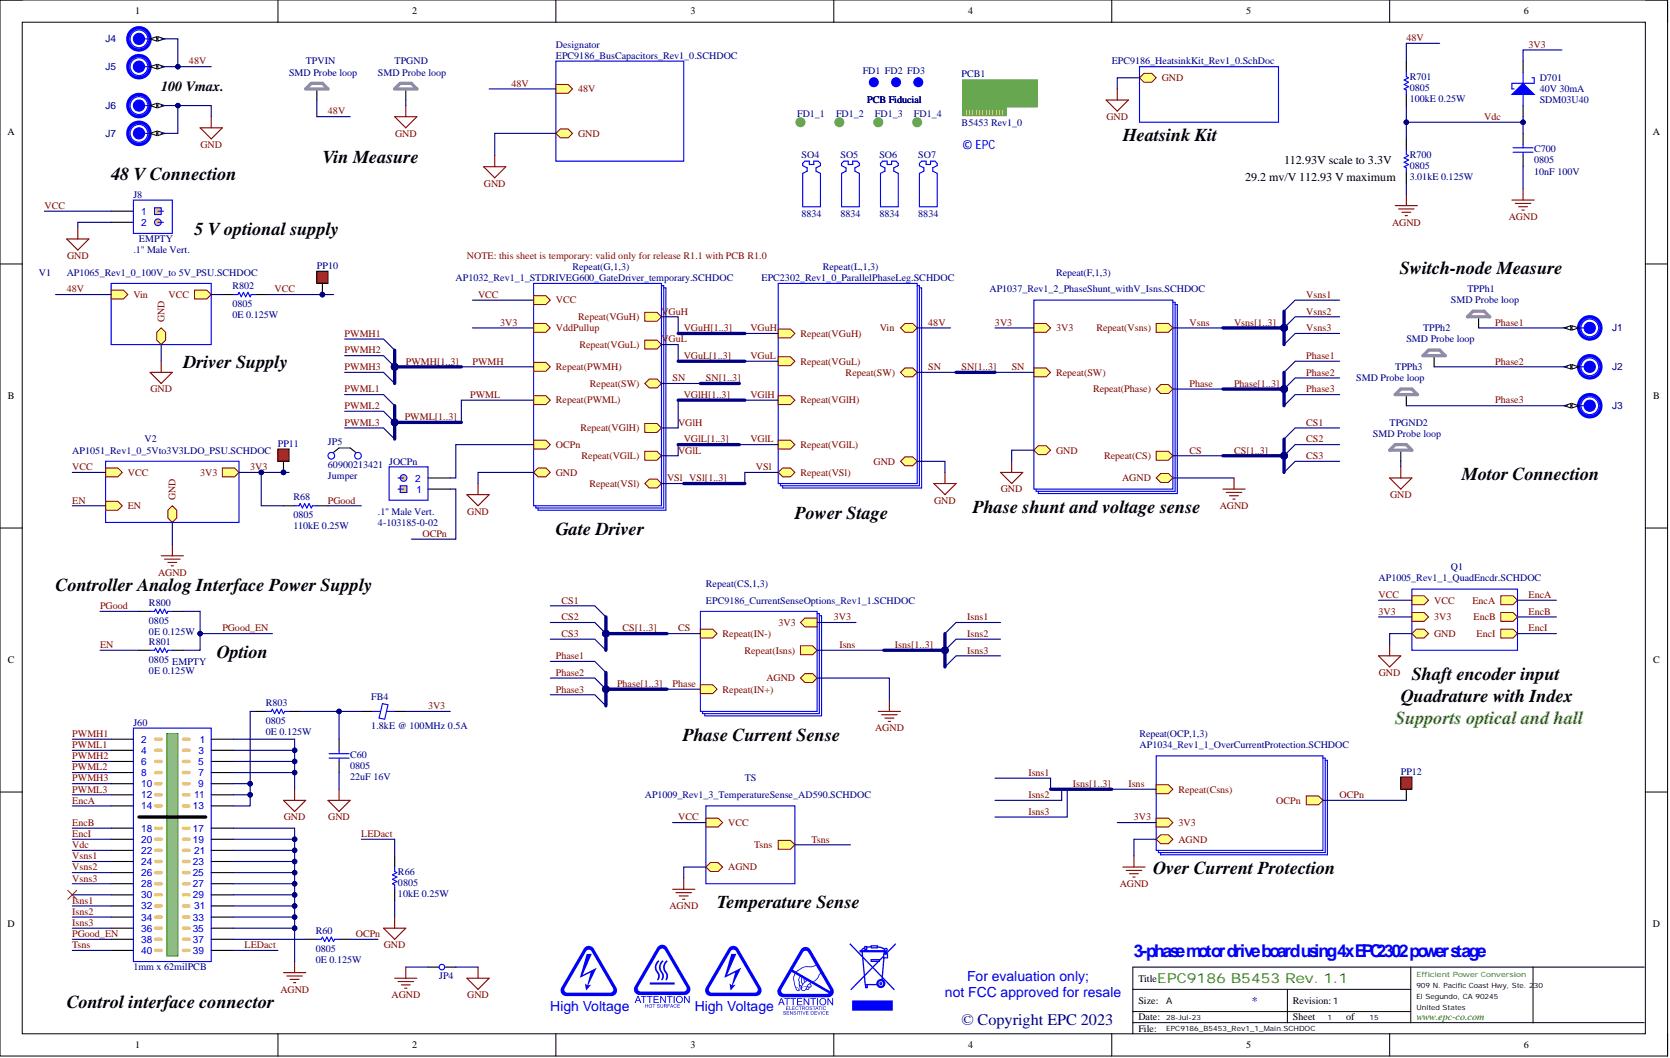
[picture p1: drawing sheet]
<svg xmlns="http://www.w3.org/2000/svg" width="381mm" height="241mm" viewBox="0 0 381 241" stroke-linecap="round" stroke-linejoin="round" font-family="sans-serif">
<defs><g id="words">
<text font-size="17" fill="#00f" x="125.8" y="230">HXHEW</text>
<g font-size="4.1">
<text x="256.2" y="32.1">Heatsink Kit</text>
<text x="25.4" y="40.9">48 V Connection</text>
<text x="73.6" y="37.1">Vin Measure</text>
<text x="44.4" y="53.6">5 V optional supply</text>
<text x="319.4" y="62.5">Switch-node Measure</text>
<text x="41.8" y="84">Driver Supply</text>
<text x="333.5" y="109.4">Motor Connection</text>
<text x="181.3" y="118.3">Power Stage</text>
<text x="221.9" y="117">Phase shunt and voltage sense</text>
<text x="126.8" y="122.1">Gate Driver</text>
<text x="12.7" y="134.7">Controller Analog Interface Power Supply</text>
<text x="49.5" y="150">Option</text>
<text x="322.1" y="155">Shaft encoder input</text>
<text x="319.6" y="160.1">Quadrature with Index</text>
<text x="155.8" y="169">Phase Current Sense</text>
<text x="263.1" y="199.4">Over Current Protection</text>
<text x="163.6" y="207">Temperature Sense</text>
<text x="15.2" y="229.8">Control interface connector</text>
</g>
<text font-size="4.1" fill="#38761d" x="318.3" y="165.2">Supports optical and hall</text>
<text font-size="4" fill="#00f" x="258.7" y="218.3">3-phasemotordriveboardusing4xEPC2302powerstage</text>
<text font-size="3.7" fill="#000080" x="219.4" y="233.7">© Copyright EPC 2023</text>
<text font-size="3.2" x="36.8" y="20.9">100 Vmax.</text>
<g font-size="3.2" fill="#00f">
<text x="215.6" y="227.5">not FCC approved for resale</text>
<text x="220.7" y="223.7">For evaluation only;</text>
<text x="125.5" y="230.5">High Voltage</text>
<text x="158.5" y="230.5">High Voltage</text>
</g>
<text font-size="3.1" fill="#008000" x="264" y="224.2">EPC9186 B5453 Rev. 1.1</text>
<text font-size="2.9" fill="#00f" x="219.5" y="34">© EPC</text>
<g font-size="2.7">
<text x="284.1" y="41.2">29.2 mv/V 112.93 V maximum</text>
<text x="292.9" y="37.4">112.93V scale to 3.3V</text>
</g>
<text font-size="2.7" fill="#000080" x="285.6" y="229.1">*</text>
<g font-size="2.3">
<text x="30.9" y="3.3">1</text>
<text x="94.1" y="3.3">2</text>
<text x="157.5" y="3.3">3</text>
<text x="220.9" y="3.3">4</text>
<text x="284.3" y="3.3">5</text>
<text x="347.7" y="3.3">6</text>
<text x="1.7" y="30.9">A</text>
<text x="377.1" y="30.9">A</text>
<text x="74.3" y="62.9" transform="rotate(-90 74.3 62.9)">1</text>
<text x="1.8" y="91.1">B</text>
<text x="377.2" y="91.1">B</text>
<text x="65.4" y="103.4" transform="rotate(-90 65.4 103.4)">1</text>
<text x="1.8" y="151.3">C</text>
<text x="377.2" y="151.3">C</text>
<text x="321.6" y="178.2" transform="rotate(-90 321.6 178.2)">1</text>
<text x="1.7" y="211.5">D</text>
<text x="377.1" y="211.5">D</text>
<text x="259.7" y="223.9">Title</text>
<text x="259.7" y="228.9">Size:</text>
<text x="259.7" y="232.7">Date:</text>
<text x="295" y="228.9">Revision:1</text>
<text x="295" y="232.7">Sheet</text>
<text x="307.2" y="232.7">of</text>
<text x="30.9" y="239.1">1</text>
<text x="94.1" y="239.1">2</text>
<text x="157.5" y="239.1">3</text>
<text x="220.9" y="239.1">4</text>
<text x="259.7" y="235.3">File:</text>
<text x="284.3" y="239.1">5</text>
<text x="347.7" y="239.1">6</text>
</g>
<g font-size="2.3" fill="#000080">
<text x="24.1" y="9.7">J4</text>
<text x="126.8" y="10.9">Designator</text>
<text x="24.1" y="16">J5</text>
<text x="65.9" y="17.2">SMD Probe loop</text>
<text x="69.7" y="14.7">TPVIN</text>
<text x="86.2" y="17.2">SMD Probe loop</text>
<text x="90" y="14.7">TPGND</text>
<text x="126.8" y="13.4">EPC9186_BusCapacitors_Rev1_0.SCHDOC</text>
<text x="196.8" y="17">FD1 FD2 FD3</text>
<text x="219.4" y="17.5">PCB1</text>
<text x="253.6" y="14.7">EPC9186_HeatsinkKit_Rev1_0.SchDoc</text>
<text x="197.8" y="23.6">PCB Fiducial</text>
<text x="321.6" y="20.8">0805</text>
<text x="321.6" y="23.3">100kE 0.25W</text>
<text x="321.6" y="18.2">R701</text>
<text x="351.3" y="21">40V 30mA</text>
<text x="351.3" y="18.5">D701</text>
<text x="351.3" y="23.6">SDM03U40</text>
<text x="24.1" y="24.9">J6</text>
<text x="181.9" y="26.6">FD1_1</text>
<text x="190.7" y="26.6">FD1_2</text>
<text x="199.6" y="26.6">FD1_3</text>
<text x="208.5" y="26.6">FD1_4</text>
<text x="219.4" y="28.6">B5453 Rev1_0</text>
<text x="24.1" y="31.2">J7</text>
<text x="182.9" y="36">SO4</text>
<text x="191.7" y="36">SO5</text>
<text x="200.6" y="36">SO6</text>
<text x="209.5" y="36">SO7</text>
<text x="321.6" y="36">R700</text>
<text x="350" y="34.7">C700</text>
<text x="321.6" y="38.5">0805</text>
<text x="321.6" y="41.1">3.01kE 0.125W</text>
<text x="350" y="37.3">0805</text>
<text x="350" y="39.8">10nF 100V</text>
<text x="30.4" y="45.1">J8</text>
<text x="182.9" y="49.4">8834</text>
<text x="191.7" y="49.4">8834</text>
<text x="200.6" y="49.4">8834</text>
<text x="209.5" y="49.4">8834</text>
<text x="30.4" y="57.8">.1&quot; Male Vert.</text>
<text x="31.7" y="55.3">EMPTY</text>
<text x="8.9" y="62.9">V1</text>
<text x="15.2" y="62.9">AP1065_Rev1_0_100V_to 5V_PSU.SCHDOC</text>
<text x="53" y="65.9">R802</text>
<text x="72.3" y="61.3">PP10</text>
<text x="103.9" y="64.1">AP1032_Rev1_1_STDRIVEG600_GateDriver_temporary.SCHDOC</text>
<text x="130.6" y="61.6">Repeat(G,1,3)</text>
<text x="173.7" y="64.1">EPC2302_Rev1_0_ParallelPhaseLeg.SCHDOC</text>
<text x="187.7" y="61.6">Repeat(L,1,3)</text>
<text x="241" y="62.9">Repeat(F,1,3)</text>
<text x="53" y="70">0805</text>
<text x="225.7" y="66.7">AP1037_Rev1_2_PhaseShunt_withV_Isns.SCHDOC</text>
<text x="331" y="69.2">SMD Probe loop</text>
<text x="334.8" y="66.7">TPPh1</text>
<text x="53" y="72.5">0E 0.125W</text>
<text x="324.7" y="75.5">TPPh2</text>
<text x="367.8" y="75.6">J1</text>
<text x="320.8" y="78.1">SMD Probe loop</text>
<text x="309.4" y="87">SMD Probe loop</text>
<text x="318.3" y="84.4">TPPh3</text>
<text x="367.8" y="84.5">J2</text>
<text x="367.8" y="93.3">J3</text>
<text x="33" y="100.9">V2</text>
<text x="63.4" y="101.9">PP11</text>
<text x="74.8" y="101.4">JP5</text>
<text x="313.2" y="99.6">SMD Probe loop</text>
<text x="317" y="97.1">TPGND2</text>
<text x="16.5" y="103.4">AP1051_Rev1_0_5Vto3V3LDO_PSU.SCHDOC</text>
<text x="74.8" y="106.7">60900213421</text>
<text x="88.8" y="106">JOCPn</text>
<text x="74.8" y="109.3">Jumper</text>
<text x="67" y="118.1">0805</text>
<text x="67" y="114.1">R68</text>
<text x="86.2" y="117.4">.1&quot; Male Vert.</text>
<text x="86.2" y="119.9">4-103185-0-02</text>
<text x="67" y="120.7">110kE 0.25W</text>
<text x="331" y="130.1">Q1</text>
<text x="161.1" y="133.9">Repeat(CS,1,3)</text>
<text x="161.1" y="137.7">EPC9186_CurrentSenseOptions_Rev1_1.SCHDOC</text>
<text x="314.5" y="132.6">AP1005_Rev1_1_QuadEncdr.SCHDOC</text>
<text x="34" y="142.2">0805</text>
<text x="34" y="138.2">R800</text>
<text x="34" y="144.8">0E 0.125W</text>
<text x="34" y="147">R801</text>
<text x="34" y="151.1">0805 EMPTY</text>
<text x="34" y="153.6">0E 0.125W</text>
<text x="60.6" y="161">R803</text>
<text x="84.7" y="159.7">FB4</text>
<text x="30.4" y="165.6">J60</text>
<text x="60.6" y="165">0805</text>
<text x="60.6" y="167.6">0E 0.125W</text>
<text x="84.7" y="166.3">1.8kE @ 100MHz 0.5A</text>
<text x="79.9" y="172.9">C60</text>
<text x="260" y="168.1">Repeat(OCP,1,3)</text>
<text x="260" y="170.6">AP1034_Rev1_1_OverCurrentProtection.SCHDOC</text>
<text x="79.9" y="175.4">0805</text>
<text x="79.9" y="178">22uF 16V</text>
<text x="169.9" y="178.2">TS</text>
<text x="319.6" y="176.7">PP12</text>
<text x="147.1" y="182">AP1009_Rev1_3_TemperatureSense_AD590.SCHDOC</text>
<text x="90.8" y="202.1">0805</text>
<text x="90.8" y="199.5">R66</text>
<text x="90.8" y="204.6">10kE 0.25W</text>
<text x="72" y="213">R60</text>
<text x="30.4" y="221.3">1mm x 62milPCB</text>
<text x="72" y="217">0805</text>
<text x="72" y="219.6">0E 0.125W</text>
<text x="100.2" y="223.4">JP4</text>
</g>
<g font-size="2.3" fill="#800000">
<text x="320.8" y="9.4">48V</text>
<text x="348.7" y="10.9">3V3</text>
<text x="43.1" y="14.7">48V</text>
<text x="116.7" y="19.8">48V</text>
<text x="131.9" y="21">48V</text>
<text x="265" y="18.5">GND</text>
<text x="74.8" y="26.1">48V</text>
<text x="252.4" y="27.4">GND</text>
<text x="338.6" y="27.4">Vdc</text>
<text x="45.7" y="33.7">GND</text>
<text x="90.1" y="31.2">GND</text>
<text x="131.9" y="31.2">GND</text>
<text x="10.1" y="47.7">VCC</text>
<text x="110.4" y="42.6">GND</text>
<text x="317.6" y="51.5">AGND</text>
<text x="344.2" y="50.2">AGND</text>
<text x="15.3" y="59.1">GND</text>
<text x="15.2" y="66.7">48V</text>
<text x="30.4" y="67.9">Vin</text>
<text x="38.5" y="67.9">VCC</text>
<text x="62.6" y="66.7">VCC</text>
<text x="109.1" y="67.9">VCC</text>
<text x="126.8" y="69.2">VCC</text>
<text x="150.9" y="71.7">VGuH</text>
<text x="298" y="67.9">Vsns1</text>
<text x="298" y="71.7">Vsns2</text>
<text x="37.5" y="73.5" transform="rotate(-90 37.5 73.5)">GND</text>
<text x="78.6" y="76.8">PWMH1</text>
<text x="114.1" y="74.3">3V3</text>
<text x="126.8" y="75.5">VddPullup</text>
<text x="131.9" y="73">Repeat(VGuH)</text>
<text x="156" y="75.5">VGuH[1..3]</text>
<text x="171.2" y="75.5">VGuH</text>
<text x="182.6" y="76.8">Repeat(VGuH)</text>
<text x="200.8" y="75.5">Vin</text>
<text x="211.8" y="74.3">48V</text>
<text x="227" y="74.3">3V3</text>
<text x="241" y="75.5">3V3</text>
<text x="250.1" y="75.5">Repeat(Vsns)</text>
<text x="271.4" y="74.3">Vsns</text>
<text x="281.5" y="74.3">Vsns[1..3]</text>
<text x="298" y="75.5">Vsns3</text>
<text x="341.1" y="74.3">Phase1</text>
<text x="78.6" y="80.6">PWMH2</text>
<text x="92.6" y="83.2">PWMH[1..3]</text>
<text x="107.8" y="83.2">PWMH</text>
<text x="132.2" y="79.4">Repeat(VGuL)</text>
<text x="150.9" y="78.1">VGuL</text>
<text x="156" y="81.9">VGuL[1..3]</text>
<text x="171.2" y="81.9">VGuL</text>
<text x="182.6" y="83.2">Repeat(VGuL)</text>
<text x="298" y="81.9">Phase1</text>
<text x="341.1" y="83.2">Phase2</text>
<text x="34.3" y="89.5">GND</text>
<text x="78.6" y="84.4">PWMH3</text>
<text x="78.6" y="89.5">PWML1</text>
<text x="126.8" y="84.4">Repeat(PWMH)</text>
<text x="134.6" y="88.2">Repeat(SW)</text>
<text x="153.4" y="87">SN</text>
<text x="161.1" y="87">SN[1..3]</text>
<text x="192.9" y="85.7">Repeat(SW)</text>
<text x="211.8" y="84.4">SN</text>
<text x="219.4" y="84.4">SN[1..3]</text>
<text x="230.8" y="84.4">SN</text>
<text x="241" y="85.7">Repeat(SW)</text>
<text x="249.4" y="89.5">Repeat(Phase)</text>
<text x="271.4" y="88.2">Phase</text>
<text x="281.5" y="88.2">Phase[1..3]</text>
<text x="298" y="85.7">Phase2</text>
<text x="298" y="89.5">Phase3</text>
<text x="78.6" y="93.3">PWML2</text>
<text x="92.3" y="95.8">PWML[1..3]</text>
<text x="107.3" y="90.8">PWML</text>
<text x="126.8" y="92">Repeat(PWML)</text>
<text x="156" y="90.8">VGlH[1..3]</text>
<text x="171.2" y="90.8">VGlH</text>
<text x="182.6" y="92">Repeat(VGlH)</text>
<text x="341.1" y="92">Phase3</text>
<text x="78.6" y="97.1">PWML3</text>
<text x="132.4" y="98.4">Repeat(VGlH)</text>
<text x="154.7" y="97.1">VGlH</text>
<text x="156" y="100.9">VGlL[1..3]</text>
<text x="171.2" y="100.9">VGlL</text>
<text x="298" y="97.1">CS1</text>
<text x="298" y="100.9">CS2</text>
<text x="16.5" y="107.2">VCC</text>
<text x="57.1" y="107.2">3V3</text>
<text x="126.8" y="102.2">OCPn</text>
<text x="132.7" y="104.7">Repeat(VGlL)</text>
<text x="154.7" y="103.4">VGlL</text>
<text x="172.5" y="107.2">VSl</text>
<text x="182.6" y="102.2">Repeat(VGlL)</text>
<text x="199.3" y="106">GND</text>
<text x="241" y="103.4">GND</text>
<text x="251.9" y="104.7">Repeat(CS)</text>
<text x="271.4" y="103.4">CS</text>
<text x="281.5" y="103.4">CS[1..3]</text>
<text x="298" y="104.7">CS3</text>
<text x="29.2" y="108.5">VCC</text>
<text x="45.7" y="108.5">3V3</text>
<text x="126.8" y="108.5">GND</text>
<text x="134.5" y="111">Repeat(VSl)</text>
<text x="152.2" y="109.8">VSl VSl[1..3]</text>
<text x="182.6" y="108.5">Repeat(VSl)</text>
<text x="228.4" y="112.3">GND</text>
<text x="256" y="109.8">AGND</text>
<text x="317.1" y="113.6">GND</text>
<text x="16.5" y="114.8">EN</text>
<text x="29.2" y="116.1">EN</text>
<text x="40.1" y="114.1" transform="rotate(-90 40.1 114.1)">GND</text>
<text x="74.8" y="114.8">PGood</text>
<text x="106.6" y="117.4">GND</text>
<text x="213.1" y="114.8">GND</text>
<text x="278.3" y="116.1">AGND</text>
<text x="96.4" y="122.5">OCPn</text>
<text x="36.1" y="131.3">AGND</text>
<text x="128.1" y="137.7">CS1</text>
<text x="314.5" y="136.4">VCC</text>
<text x="327.2" y="137.7">VCC</text>
<text x="335.9" y="137.7">EncA</text>
<text x="348.7" y="136.4">EncA</text>
<text x="22.8" y="138.9">PGood</text>
<text x="128.1" y="141.5">CS2</text>
<text x="177.6" y="142.7">3V3</text>
<text x="190.2" y="141.5">3V3</text>
<text x="220.7" y="141.5">Isns1</text>
<text x="314.5" y="140.2">3V3</text>
<text x="327.2" y="141.5">3V3</text>
<text x="336.2" y="141.5">EncB</text>
<text x="348.7" y="140.2">EncB</text>
<text x="22.8" y="147.8">EN</text>
<text x="50.7" y="144">PGood_EN</text>
<text x="128.1" y="145.3">CS3</text>
<text x="142" y="144">CS[1..3]</text>
<text x="154.7" y="144">CS</text>
<text x="164.9" y="145.3">Repeat(IN-)</text>
<text x="169.8" y="149.1">Repeat(Isns)</text>
<text x="191.5" y="147.8">Isns</text>
<text x="204.2" y="147.8">Isns[1..3]</text>
<text x="220.7" y="145.3">Isns2</text>
<text x="220.7" y="149.1">Isns3</text>
<text x="327.2" y="145.3">GND</text>
<text x="336.9" y="145.3">EncI</text>
<text x="348.7" y="144">EncI</text>
<text x="126.8" y="150.3">Phase1</text>
<text x="126.8" y="154.1">Phase2</text>
<text x="174.8" y="155.4">AGND</text>
<text x="314.6" y="154.1">GND</text>
<text x="97.6" y="161.7">3V3</text>
<text x="126.8" y="157.9">Phase3</text>
<text x="140.8" y="156.7">Phase[1..3]</text>
<text x="153.4" y="156.7">Phase</text>
<text x="164.9" y="157.9">Repeat(IN+)</text>
<text x="199.7" y="166.8">AGND</text>
<text x="16.5" y="168.1">PWMH1</text>
<text x="16.5" y="173.2">PWMH2</text>
<text x="16.5" y="170.6">PWML1</text>
<text x="16.5" y="178.2">PWMH3</text>
<text x="16.5" y="175.7">PWML2</text>
<text x="234.6" y="177">Isns1</text>
<text x="244.8" y="179.5">Isns[1..3]</text>
<text x="257.4" y="179.5">Isns</text>
<text x="16.5" y="183.3">EncA</text>
<text x="16.5" y="180.8">PWML3</text>
<text x="234.6" y="182">Isns2</text>
<text x="234.6" y="185.8">Isns3</text>
<text x="268.9" y="180.8">Repeat(Csns)</text>
<text x="291.2" y="183.3">OCPn</text>
<text x="305.6" y="182">OCPn</text>
<text x="16.5" y="188.4">EncB</text>
<text x="16.5" y="190.9">EncI</text>
<text x="64.8" y="187.1">GND</text>
<text x="74.9" y="187.1">GND</text>
<text x="82.4" y="190.9">LEDact</text>
<text x="154.7" y="187.1">VCC</text>
<text x="166.1" y="188.4">VCC</text>
<text x="258.7" y="187.1">3V3</text>
<text x="268.9" y="188.4">3V3</text>
<text x="16.5" y="196">Vsns1</text>
<text x="16.5" y="193.4">Vdc</text>
<text x="172" y="193.4">Tsns</text>
<text x="185.2" y="192.2">Tsns</text>
<text x="268.9" y="192.2">AGND</text>
<text x="16.5" y="198.5">Vsns2</text>
<text x="16.5" y="201">Vsns3</text>
<text x="166.1" y="198.5">AGND</text>
<text x="255.5" y="202.3">AGND</text>
<text x="16.5" y="206.1">Isns1</text>
<text x="16.5" y="208.7">Isns2</text>
<text x="152.7" y="207.4">AGND</text>
<text x="16.5" y="211.2">Isns3</text>
<text x="16.5" y="213.7">PGood_EN</text>
<text x="81.2" y="213.7">OCPn</text>
<text x="16.5" y="216.3">Tsns</text>
<text x="55.8" y="216.3">LEDact</text>
<text x="87.6" y="216.3">GND</text>
<text x="64" y="226.4">AGND</text>
<text x="89.3" y="227.7">AGND</text>
<text x="106.6" y="227.7">GND</text>
</g>
<g font-size="2.3" fill="#00f">
<text x="32.2" y="49">1</text>
<text x="32.2" y="51.5">2</text>
<text x="94.7" y="109.8">2</text>
<text x="95" y="112.4">1</text>
<text x="32.2" y="169.4">2</text>
<text x="32.2" y="171.9">4</text>
<text x="45.3" y="171.9">3</text>
<text x="45.6" y="169.4">1</text>
<text x="32.2" y="174.5">6</text>
<text x="32.2" y="177">8</text>
<text x="32.2" y="179.5">10</text>
<text x="45.2" y="174.5">5</text>
<text x="45.2" y="179.5">9</text>
<text x="45.3" y="177">7</text>
<text x="32.2" y="182.1">12</text>
<text x="32.2" y="184.6">14</text>
<text x="44" y="184.6">13</text>
<text x="44.3" y="182.1">11</text>
<text x="32.2" y="189.7">18</text>
<text x="44" y="189.7">17</text>
<text x="32.2" y="192.2">20</text>
<text x="32.2" y="194.8">22</text>
<text x="32.2" y="197.3">24</text>
<text x="44" y="192.2">19</text>
<text x="44" y="197.3">23</text>
<text x="44.3" y="194.8">21</text>
<text x="32.2" y="199.8">26</text>
<text x="32.2" y="202.4">28</text>
<text x="44" y="199.8">25</text>
<text x="44" y="202.4">27</text>
<text x="32.2" y="204.9">30</text>
<text x="32.2" y="207.4">32</text>
<text x="32.2" y="210">34</text>
<text x="44" y="204.9">29</text>
<text x="44" y="210">33</text>
<text x="44.3" y="207.4">31</text>
<text x="32.2" y="212.5">36</text>
<text x="32.2" y="215">38</text>
<text x="44" y="212.5">35</text>
<text x="44" y="215">37</text>
<text x="32.2" y="217.6">40</text>
<text x="44" y="217.6">39</text>
</g>
<text font-size="2.3" fill="#980000" x="106.5" y="59.1">NOTE: this sheet is temporary: valid only for release R1.1 with PCB R1.0</text>
<text font-size="2.3" fill="#008000" x="323.1" y="232.7">www.epc-co.com</text>
<text font-size="2.1" x="266.1" y="229">A</text>
<text font-size="1.6" fill="#008000" x="323.1" y="222.8">Efficient Power Conversion</text>
<g font-size="1.6">
<text x="323.1" y="225.3">909 N. Pacific Coast Hwy, Ste. 230</text>
<text x="323.1" y="227.8">El Segundo, CA 90245</text>
<text x="266.1" y="232.7">28-Jul-23</text>
<text x="302.8" y="232.7">1</text>
<text x="312.5" y="232.7">15</text>
<text x="323.1" y="230.4">United States</text>
<text x="266.1" y="235.2">EPC9186_B5453_Rev1_1_Main.SCHDOC</text>
</g>
</g></defs>
<g fill="none" stroke="#000" stroke-width=".23">
<path d="M0 0h380.5v240.9h-380.5zM0 0h5.1M63.4 0v5.1M126.8 0v5.1M190.2 0v5.1M253.6 0v5.1M317 0v5.1M375.4 0h5.1v5.1M5.1 5.1h370.3v230.7h-370.3zM0 60.2h5.1M375.4 60.2h5.1M0 120.4h5.1"/>
<path d="M375.4 120.4h5.1M0 180.6h5.1M375.4 180.6h5.1M63.4 235.8v5.1M126.8 235.8v5.1M190.2 235.8v5.1M253.6 235.8v5.1M258.5 225.6h63.4M258.5 233.2h116.6M258.5 230.7h63.4M293.7 225.6v7.6M317 235.8v5.1"/>
<path d="M321.9 220.6v12.6M349.8 220.6v12.6M375.1 220.6h-116.6v15.2M380.5 235.8v5.1"/>
</g>
<path d="M64.7 182.5h5l-2.5 2.6zM67.2 180v2.5M74.8 182.5h5.1l-2.5 2.6zM77.4 180v2.5" fill="none" stroke="#800000" stroke-width=".25"/>
<circle cx="199.4" cy="18.8" r=".76" fill="#0000bf"/>
<circle cx="199.4" cy="18.8" r=".76" fill="none" stroke="#00f" stroke-width=".76"/>
<circle cx="204.4" cy="18.8" r=".76" fill="#0000bf"/>
<circle cx="204.4" cy="18.8" r=".76" fill="none" stroke="#00f" stroke-width=".76"/>
<circle cx="209.5" cy="18.8" r=".76" fill="#0000bf"/>
<circle cx="209.5" cy="18.8" r=".76" fill="none" stroke="#00f" stroke-width=".76"/>
<path d="M25.4 64.6h22.8v14h-22.8z" fill="none" stroke="#00f" stroke-width=".25"/>
<path d="M44.4 66.2h2.8l1 1-1 1h-2.8z" fill-rule="evenodd" fill="#ffff80"/>
<path d="M44.4 66.2h2.8l1 1-1 1h-2.8z" fill="none" stroke="#800000" stroke-width=".23"/>
<path d="M25.4 66.2h2.8l1 1-1 1h-2.8z" fill-rule="evenodd" fill="#ffff80"/>
<path d="M25.4 66.2h2.8l1 1-1 1h-2.8z" fill="none" stroke="#800000" stroke-width=".23"/>
<path d="M35.8 75.8l1-1 1 1v1.8l-1 1-1-1z" fill-rule="evenodd" fill="#ffff80"/>
<path d="M35.8 75.8l1-1 1 1v1.8l-1 1-1-1z" fill="none" stroke="#800000" stroke-width=".23"/>
<path d="M24.1 105.2h30.4v14h-30.4z" fill="none" stroke="#00f" stroke-width=".25"/>
<path d="M50.7 106.7h2.8l1 1-1 1.1h-2.8z" fill-rule="evenodd" fill="#ffff80"/>
<path d="M50.7 106.7h2.8l1 1-1 1.1h-2.8z" fill="none" stroke="#800000" stroke-width=".23"/>
<path d="M24.1 106.7h2.8l1 1-1 1.1h-2.8z" fill-rule="evenodd" fill="#ffff80"/>
<path d="M24.1 106.7h2.8l1 1-1 1.1h-2.8z" fill="none" stroke="#800000" stroke-width=".23"/>
<path d="M24.1 114.3h2.8l1 1.1-1 1h-2.8z" fill-rule="evenodd" fill="#ffff80"/>
<path d="M24.1 114.3h2.8l1 1.1-1 1h-2.8z" fill="none" stroke="#800000" stroke-width=".23"/>
<path d="M38.3 116.4l1-1 1 1v1.7l-1 1.1-1-1.1z" fill-rule="evenodd" fill="#ffff80"/>
<path d="M38.3 116.4l1-1 1 1v1.7l-1 1.1-1-1.1z" fill="none" stroke="#800000" stroke-width=".23"/>
<path d="M34.2 84.9h5.1l-2.5 2.6zM36.8 82.4v2.5M213.1 110.3h5l-2.5 2.5zM215.6 107.7v2.6M87.5 211.7h5.1l-2.6 2.5zM90 209.2v2.5" fill="none" stroke="#800000" stroke-width=".25"/>
<path d="M219.6 23.8h9.9v2.6h-9.9z" fill-rule="evenodd" fill="#6aa84f"/>
<path d="M219.6 23.8h9.9v2.6h-9.9z" fill="none" stroke="#6aa84f" stroke-width=".23"/>
<path d="M219.6 18.2h17v6.1h-17z" fill-rule="evenodd" fill="#6aa84f"/>
<path d="M219.6 18.2h17v6.1h-17z" fill="none" stroke="#6aa84f" stroke-width=".23"/>
<path d="M220.4 25.1v1.3M221.2 25.1v1.3M221.9 25.1v1.3M222.7 25.1v1.3M223.5 25.1v1.3M224.2 25.1v1.3M225 25.1v1.3M225.7 25.1v1.3M226.5 25.1v1.3M227.3 25.1v1.3M228 25.1v1.3M228.8 25.1v1.3" fill="none" stroke="#f1c232" stroke-width=".25"/>
<path d="M219.6 18.2h17v6.1h-7.1v2.1h-9.9z" fill="none" stroke="#6aa84f" stroke-width=".25"/>
<path d="M314.5 149.6h5.1l-2.6 2.5zM317 147v2.6" fill="none" stroke="#800000" stroke-width=".25"/>
<path d="M322.1 134.4h24.1v13.9h-24.1z" fill="none" stroke="#00f" stroke-width=".25"/>
<path d="M342.4 135.9h2.8l1 1-1 1h-2.8z" fill-rule="evenodd" fill="#ffff80"/>
<path d="M342.4 135.9h2.8l1 1-1 1h-2.8z" fill="none" stroke="#800000" stroke-width=".23"/>
<path d="M322.1 144.5l1-1h1.8l1 1-1 1h-1.8z" fill-rule="evenodd" fill="#ffff80"/>
<path d="M322.1 144.5l1-1h1.8l1 1-1 1h-1.8z" fill="none" stroke="#800000" stroke-width=".23"/>
<path d="M322.1 135.9h2.8l1 1-1 1h-2.8z" fill-rule="evenodd" fill="#ffff80"/>
<path d="M322.1 135.9h2.8l1 1-1 1h-2.8z" fill="none" stroke="#800000" stroke-width=".23"/>
<path d="M342.4 139.7h2.8l1 1-1 1h-2.8z" fill-rule="evenodd" fill="#ffff80"/>
<path d="M342.4 139.7h2.8l1 1-1 1h-2.8z" fill="none" stroke="#800000" stroke-width=".23"/>
<path d="M342.4 143.5h2.8l1 1-1 1h-2.8z" fill-rule="evenodd" fill="#ffff80"/>
<path d="M342.4 143.5h2.8l1 1-1 1h-2.8z" fill="none" stroke="#800000" stroke-width=".23"/>
<path d="M322.1 139.7h2.8l1 1-1 1h-2.8z" fill-rule="evenodd" fill="#ffff80"/>
<path d="M322.1 139.7h2.8l1 1-1 1h-2.8z" fill="none" stroke="#800000" stroke-width=".23"/>
<path d="M235.9 68.4h31.7v43.1h-31.7zM267.6 69h.5v43.1h-31.7v-.6M268.1 69.5h.5v43.1h-31.7v-.5" fill="none" stroke="#00f" stroke-width=".25"/>
<path d="M235.9 102.7l1-1h1.8l1 1-1 1h-1.8z" fill-rule="evenodd" fill="#ffff80"/>
<path d="M235.9 102.7l1-1h1.8l1 1-1 1h-1.8z" fill="none" stroke="#800000" stroke-width=".23"/>
<path d="M235.9 83.9h2.8l1 1-1 1h-2.8z" fill-rule="evenodd" fill="#ffff80"/>
<path d="M235.9 83.9h2.8l1 1-1 1h-2.8z" fill="none" stroke="#800000" stroke-width=".23"/>
<path d="M263.8 73.8h2.8l1 1-1 1h-2.8z" fill-rule="evenodd" fill="#ffff80"/>
<path d="M263.8 73.8h2.8l1 1-1 1h-2.8z" fill="none" stroke="#800000" stroke-width=".23"/>
<path d="M263.8 88.7l1-1h1.8l1 1-1 1h-1.8z" fill-rule="evenodd" fill="#ffff80"/>
<path d="M263.8 88.7l1-1h1.8l1 1-1 1h-1.8z" fill="none" stroke="#800000" stroke-width=".23"/>
<path d="M263.8 102.9h2.8l1 1-1 1.1h-2.8z" fill-rule="evenodd" fill="#ffff80"/>
<path d="M263.8 102.9h2.8l1 1-1 1.1h-2.8z" fill="none" stroke="#800000" stroke-width=".23"/>
<path d="M235.9 73.8h2.8l1 1-1 1h-2.8z" fill-rule="evenodd" fill="#ffff80"/>
<path d="M235.9 73.8h2.8l1 1-1 1h-2.8z" fill="none" stroke="#800000" stroke-width=".23"/>
<path d="M263.8 109l1-1h1.8l1 1-1 1h-1.8z" fill-rule="evenodd" fill="#ffff80"/>
<path d="M263.8 109l1-1h1.8l1 1-1 1h-1.8z" fill="none" stroke="#800000" stroke-width=".23"/>
<path d="M228.3 107.7h5l-2.5 2.6zM230.8 105.2v2.5" fill="none" stroke="#800000" stroke-width=".25"/>
<path d="M161.1 183.8h20.2v17.8h-20.2z" fill="none" stroke="#00f" stroke-width=".25"/>
<path d="M161.1 186.6h2.7l1.1 1-1.1 1h-2.7z" fill-rule="evenodd" fill="#ffff80"/>
<path d="M161.1 186.6h2.7l1.1 1-1.1 1h-2.7z" fill="none" stroke="#800000" stroke-width=".23"/>
<path d="M177.5 191.7h2.8l1 1-1 1h-2.8z" fill-rule="evenodd" fill="#ffff80"/>
<path d="M177.5 191.7h2.8l1 1-1 1h-2.8z" fill="none" stroke="#800000" stroke-width=".23"/>
<path d="M161.1 197.8l1-1.1h1.7l1.1 1.1-1.1 1h-1.7z" fill-rule="evenodd" fill="#ffff80"/>
<path d="M161.1 197.8l1-1.1h1.7l1.1 1.1-1.1 1h-1.7z" fill="none" stroke="#800000" stroke-width=".23"/>
<path d="M30.4 166.1h17.8v53.2h-17.8z" fill="none" stroke="#00f" stroke-width=".25"/>
<g fill="none" stroke="#000" stroke-width=".25">
<path d="M25.4 168.6h5M25.4 171.1h5M25.4 173.7h5M25.4 176.2h5M25.4 178.7h5M48.2 168.6h5.1M48.2 171.1h5.1M48.2 173.7h5.1M48.2 176.2h5.1M48.2 178.7h5.1M25.4 181.3h5M25.4 183.8h5"/>
<path d="M25.4 188.9h5M25.4 191.4h5M25.4 193.9h5M25.4 196.5h5M25.4 199h5M48.2 181.3h5.1M48.2 183.8h5.1M48.2 188.9h5.1M48.2 191.4h5.1M48.2 193.9h5.1M48.2 196.5h5.1M48.2 199h5.1"/>
<path d="M25.4 201.6h5M48.2 201.6h5.1"/>
</g>
<path d="M38 167.3h2.6v50.7h-2.6z" fill-rule="evenodd" fill="#93c47d"/>
<path d="M38 167.3h2.6v50.7h-2.6z" fill="none" stroke="#38761d" stroke-width=".23"/>
<path d="M25.4 204.1h5M25.4 206.6h5M25.4 209.2h5M25.4 211.7h5M25.4 214.2h5M25.4 216.8h5M48.2 204.1h5.1M48.2 206.6h5.1M48.2 209.2h5.1M48.2 211.7h5.1M48.2 214.2h5.1M48.2 216.8h5.1" fill="none" stroke="#000" stroke-width=".25"/>
<g fill="none" stroke="#f1c232" stroke-width=".76">
<path d="M35.5 168.6h1.3M35.5 171.1h1.3M35.5 173.7h1.3M35.5 176.2h1.3M35.5 178.7h1.3M41.8 168.6h1.3M41.8 171.1h1.3M41.8 173.7h1.3M41.8 176.2h1.3M41.8 178.7h1.3M35.5 181.3h1.3M35.5 183.8h1.3"/>
<path d="M35.5 188.9h1.3M35.5 191.4h1.3M35.5 193.9h1.3M35.5 196.5h1.3M35.5 199h1.3M41.8 181.3h1.3M41.8 183.8h1.3M41.8 188.9h1.3M41.8 191.4h1.3M41.8 193.9h1.3M41.8 196.5h1.3M41.8 199h1.3"/>
<path d="M35.5 201.6h1.3M35.5 204.1h1.3M35.5 206.6h1.3M35.5 209.2h1.3M35.5 211.7h1.3M35.5 214.2h1.3M35.5 216.8h1.3M41.8 201.6h1.3M41.8 204.1h1.3M41.8 206.6h1.3M41.8 209.2h1.3M41.8 211.7h1.3"/>
<path d="M41.8 214.2h1.3M41.8 216.8h1.3"/>
</g>
<path d="M31.7 186.3h15.2" fill="none" stroke="#000" stroke-width=".76"/>
<path d="M344.9 21.5l2.6-2.5 2.5 2.5z" fill="#00f"/>
<path d="M347.5 16.5v2.5M349.5 17.7h.5v1.3h-5.1v1.3h.5M344.9 21.5l2.6-2.5 2.5 2.5zM347.5 21.5v2.6M177.5 64.6h31.7v45.7h-31.7zM209.2 65.2h.6v45.6h-31.7v-.5M209.8 65.7h.5v45.6h-31.7v-.5" fill="none" stroke="#00f" stroke-width=".25"/>
<path d="M347.5 13.9v2.6M347.5 24.1v2.5" fill="none" stroke="#000" stroke-width=".25"/>
<path d="M205.4 74.8l1.1-1h1.7l1 1-1 1h-1.7z" fill-rule="evenodd" fill="#ffff80"/>
<path d="M205.4 74.8l1.1-1h1.7l1 1-1 1h-1.7z" fill="none" stroke="#800000" stroke-width=".23"/>
<path d="M205.4 105.2l1.1-1h1.7l1 1-1 1h-1.7z" fill-rule="evenodd" fill="#ffff80"/>
<path d="M205.4 105.2l1.1-1h1.7l1 1-1 1h-1.7z" fill="none" stroke="#800000" stroke-width=".23"/>
<path d="M205.4 84.9l1.1-1h1.7l1 1-1 1h-1.7z" fill-rule="evenodd" fill="#ffff80"/>
<path d="M205.4 84.9l1.1-1h1.7l1 1-1 1h-1.7z" fill="none" stroke="#800000" stroke-width=".23"/>
<path d="M177.5 90.3h2.8l1 1-1 1h-2.8z" fill-rule="evenodd" fill="#ffff80"/>
<path d="M177.5 90.3h2.8l1 1-1 1h-2.8z" fill="none" stroke="#800000" stroke-width=".23"/>
<path d="M177.5 75h2.8l1 1.1-1 1h-2.8z" fill-rule="evenodd" fill="#ffff80"/>
<path d="M177.5 75h2.8l1 1.1-1 1h-2.8z" fill="none" stroke="#800000" stroke-width=".23"/>
<path d="M177.5 100.4h2.8l1 1-1 1h-2.8z" fill-rule="evenodd" fill="#ffff80"/>
<path d="M177.5 100.4h2.8l1 1-1 1h-2.8z" fill="none" stroke="#800000" stroke-width=".23"/>
<path d="M177.5 81.4h2.8l1 1-1 1h-2.8z" fill-rule="evenodd" fill="#ffff80"/>
<path d="M177.5 81.4h2.8l1 1-1 1h-2.8z" fill="none" stroke="#800000" stroke-width=".23"/>
<path d="M177.5 107.7l1.1-1h1.7l1 1-1 1.1h-1.7z" fill-rule="evenodd" fill="#ffff80"/>
<path d="M177.5 107.7l1.1-1h1.7l1 1-1 1.1h-1.7z" fill="none" stroke="#800000" stroke-width=".23"/>
<path d="M260 15.2h31.7v12.7h-31.7z" fill="none" stroke="#00f" stroke-width=".25"/>
<path d="M260 17.7l1-1h1.8l1 1-1 1.1h-1.8z" fill-rule="evenodd" fill="#ffff80"/>
<path d="M260 17.7l1-1h1.8l1 1-1 1.1h-1.8z" fill="none" stroke="#800000" stroke-width=".23"/>
<path d="M252.4 22.8h5l-2.5 2.5zM254.9 20.3v2.5" fill="none" stroke="#800000" stroke-width=".25"/>
<path d="M121.7 64.6h29.2v50.8h-29.2zM150.9 65.2h.5v50.7h-29.1v-.5M151.4 65.7h.5v50.7h-29.1v-.5" fill="none" stroke="#00f" stroke-width=".25"/>
<path d="M121.7 67.4h2.8l1 1-1 1.1h-2.8z" fill-rule="evenodd" fill="#ffff80"/>
<path d="M121.7 67.4h2.8l1 1-1 1.1h-2.8z" fill="none" stroke="#800000" stroke-width=".23"/>
<path d="M121.7 90.3h2.8l1 1-1 1h-2.8z" fill-rule="evenodd" fill="#ffff80"/>
<path d="M121.7 90.3h2.8l1 1-1 1h-2.8z" fill="none" stroke="#800000" stroke-width=".23"/>
<path d="M121.7 82.6h2.8l1 1.1-1 1h-2.8z" fill-rule="evenodd" fill="#ffff80"/>
<path d="M121.7 82.6h2.8l1 1.1-1 1h-2.8z" fill="none" stroke="#800000" stroke-width=".23"/>
<path d="M147.1 87.5l1-1.1h1.8l1 1.1-1 1h-1.8z" fill-rule="evenodd" fill="#ffff80"/>
<path d="M147.1 87.5l1-1.1h1.8l1 1.1-1 1h-1.8z" fill="none" stroke="#800000" stroke-width=".23"/>
<path d="M147.1 77.6h2.8l1 1-1 1h-2.8z" fill-rule="evenodd" fill="#ffff80"/>
<path d="M147.1 77.6h2.8l1 1-1 1h-2.8z" fill="none" stroke="#800000" stroke-width=".23"/>
<path d="M147.1 102.9h2.8l1 1-1 1.1h-2.8z" fill-rule="evenodd" fill="#ffff80"/>
<path d="M147.1 102.9h2.8l1 1-1 1.1h-2.8z" fill="none" stroke="#800000" stroke-width=".23"/>
<path d="M121.7 107.7l1.1-1h1.7l1 1-1 1.1h-1.7z" fill-rule="evenodd" fill="#ffff80"/>
<path d="M121.7 107.7l1.1-1h1.7l1 1-1 1.1h-1.7z" fill="none" stroke="#800000" stroke-width=".23"/>
<path d="M147.1 71.2h2.8l1 1.1-1 1h-2.8z" fill-rule="evenodd" fill="#ffff80"/>
<path d="M147.1 71.2h2.8l1 1.1-1 1h-2.8z" fill="none" stroke="#800000" stroke-width=".23"/>
<path d="M147.1 96.6h2.8l1 1-1 1h-2.8z" fill-rule="evenodd" fill="#ffff80"/>
<path d="M147.1 96.6h2.8l1 1-1 1h-2.8z" fill="none" stroke="#800000" stroke-width=".23"/>
<path d="M121.7 100.4h2.8l1 1-1 1h-2.8z" fill-rule="evenodd" fill="#ffff80"/>
<path d="M121.7 100.4h2.8l1 1-1 1h-2.8z" fill="none" stroke="#800000" stroke-width=".23"/>
<path d="M147.1 110.3l1-1h1.8l1 1-1 1h-1.8z" fill-rule="evenodd" fill="#ffff80"/>
<path d="M147.1 110.3l1-1h1.8l1 1-1 1h-1.8z" fill="none" stroke="#800000" stroke-width=".23"/>
<path d="M121.7 73.8h2.8l1 1-1 1h-2.8z" fill-rule="evenodd" fill="#ffff80"/>
<path d="M121.7 73.8h2.8l1 1-1 1h-2.8z" fill="none" stroke="#800000" stroke-width=".23"/>
<g fill="none" stroke="#800000" stroke-width=".25">
<path d="M45.7 29.2h5l-2.5 2.5zM48.2 26.6v2.6M90 26.6h5.1l-2.5 2.6zM92.6 24.1v2.5M318.3 46.9h5.1M319.1 47.7h3.5M319.8 48.4h2.1M320.6 49.2h.5M320.8 44.4v2.5M344.9 45.6h5.1M345.7 46.4h3.6M346.5 47.2h2"/>
<path d="M347.2 47.9h.5M347.5 43.1v2.5M106.5 112.8h5.1l-2.5 2.6zM109.1 110.3v2.5M279 111.5h5.1M279.8 112.3h3.5M280.5 113.1h2M281.3 113.8h.5M281.5 109v2.5M67.2 219.3v2.5M153.4 202.8h5.1M154.2 203.6h3.6"/>
<path d="M155 204.3h2M155.7 205.1h.5M156 200.3v2.5M64.7 221.8h5M65.4 222.6h3.6M66.2 223.4h2M67 224.1h.5M90 223.1h5.1M90.8 223.9h3.6M91.6 224.6h2M92.3 225.4h.5M92.6 220.6v2.5"/>
<path d="M106.5 223.1h5.1l-2.5 2.5zM109.1 220.6v2.5"/>
</g>
<path d="M72.3 20.3v2.5M92.6 20.3v2.5M97.6 111.5h5.1M97.6 109h5.1" fill="none" stroke="#000" stroke-width=".25"/>
<path d="M69.7 20.3l1.3-1.3h2.6l1.2 1.3zM90 20.3l1.3-1.3h2.5l1.3 1.3z" fill="none" stroke="#999" stroke-width=".76"/>
<path d="M91.3 110.8h1.5v1.5h-1.5z" fill-rule="evenodd" fill="#ffd966"/>
<path d="M88.8 106.5h8.8v7.6h-8.8zM90.8 111.5h1.3M91.3 110.8h1.5v1.5h-1.5z" fill="none" stroke="#00f" stroke-width=".25"/>
<circle cx="92.1" cy="109" r=".76" fill="#ffd966"/>
<g fill="none" stroke="#00f" stroke-width=".25">
<path d="M90.8 109h1.3M263.8 172.4h38v21.5h-38zM301.8 172.9h.5v21.6h-38v-.6M302.3 173.4h.5v21.6h-38v-.5"/>
<circle cx="92.1" cy="109" r=".76"/>
</g>
<path d="M263.8 186.6h2.8l1 1-1 1h-2.8z" fill-rule="evenodd" fill="#ffff80"/>
<path d="M263.8 186.6h2.8l1 1-1 1h-2.8z" fill="none" stroke="#800000" stroke-width=".23"/>
<path d="M263.8 191.4l1-1h1.8l1 1-1 1h-1.8z" fill-rule="evenodd" fill="#ffff80"/>
<path d="M263.8 191.4l1-1h1.8l1 1-1 1h-1.8z" fill="none" stroke="#800000" stroke-width=".23"/>
<path d="M263.8 179h2.8l1 1-1 1h-2.8z" fill-rule="evenodd" fill="#ffff80"/>
<path d="M263.8 179h2.8l1 1-1 1h-2.8z" fill="none" stroke="#800000" stroke-width=".23"/>
<path d="M298 181.5h2.8l1 1-1 1.1h-2.8z" fill-rule="evenodd" fill="#ffff80"/>
<path d="M298 181.5h2.8l1 1-1 1.1h-2.8z" fill="none" stroke="#800000" stroke-width=".23"/>
<path d="M317 109h5.1l-2.5 2.5zM319.6 106.5v2.5M256.2 197.8h5M256.9 198.5h3.6M257.7 199.3h2M258.7 195.2v2.6M258.5 200h.5" fill="none" stroke="#800000" stroke-width=".25"/>
<path d="M337.3 72.3v2.5M320.8 90v2.5M327.2 81.1v2.6M319.6 102.7v2.5M97.6 220.6h2.6M101.5 220.6h2.5" fill="none" stroke="#000" stroke-width=".25"/>
<circle cx="100.8" cy="220.6" r=".64" fill="none" stroke="#00f" stroke-width=".25"/>
<path d="M334.8 72.3l1.3-1.3h2.5l1.3 1.3zM318.3 90l1.3-1.3h2.5l1.3 1.3zM324.7 81.1l1.2-1.2h2.6l1.2 1.2zM317 102.7l1.3-1.3h2.5l1.3 1.3z" fill="none" stroke="#999" stroke-width=".76"/>
<path d="M15.5 203.1l2 2M17.5 203.1l-2 2" fill="none" stroke="#f00" stroke-width=".23"/>
<circle cx="64.7" cy="107.7" r=".51" fill="#000080"/>
<circle cx="64.7" cy="107.7" r=".51" fill="none" stroke="#000080" stroke-width=".23"/>
<path d="M64.7 105.2v2.5" fill="none" stroke="#000" stroke-width=".25"/>
<circle cx="64.7" cy="107.7" r=".51" fill="#000080"/>
<circle cx="64.7" cy="107.7" r=".51" fill="none" stroke="#000080" stroke-width=".23"/>
<path d="M63.4 102.4h2.5v2.8h-2.5z" fill-rule="evenodd" fill="#c00"/>
<path d="M63.4 102.4h2.5v2.8h-2.5z" fill="none" stroke="#000" stroke-width=".23"/>
<circle cx="73.6" cy="67.2" r=".51" fill="#000080"/>
<circle cx="73.6" cy="67.2" r=".51" fill="none" stroke="#000080" stroke-width=".23"/>
<path d="M73.6 64.6v2.6" fill="none" stroke="#000" stroke-width=".25"/>
<circle cx="73.6" cy="67.2" r=".51" fill="#000080"/>
<circle cx="73.6" cy="67.2" r=".51" fill="none" stroke="#000080" stroke-width=".23"/>
<path d="M72.3 61.9h2.5v2.7h-2.5z" fill-rule="evenodd" fill="#c00"/>
<path d="M72.3 61.9h2.5v2.7h-2.5z" fill="none" stroke="#000" stroke-width=".23"/>
<path d="M126.8 13.9h29.2v22.9h-29.2z" fill="none" stroke="#00f" stroke-width=".25"/>
<path d="M126.8 19.3h2.8l1 1-1 1h-2.8z" fill-rule="evenodd" fill="#ffff80"/>
<path d="M126.8 19.3h2.8l1 1-1 1h-2.8z" fill="none" stroke="#800000" stroke-width=".23"/>
<path d="M126.8 30.4l1-1h1.8l1 1-1 1h-1.8z" fill-rule="evenodd" fill="#ffff80"/>
<path d="M126.8 30.4l1-1h1.8l1 1-1 1h-1.8z" fill="none" stroke="#800000" stroke-width=".23"/>
<path d="M110.3 38h5.1l-2.5 2.6zM112.9 35.5v2.5" fill="none" stroke="#800000" stroke-width=".25"/>
<path d="M320.8 180v2.5" fill="none" stroke="#000" stroke-width=".25"/>
<path d="M319.6 177.2h2.5v2.8h-2.5z" fill-rule="evenodd" fill="#c00"/>
<path d="M319.6 177.2h2.5v2.8h-2.5z" fill="none" stroke="#000" stroke-width=".23"/>
<g fill="none" stroke="#000" stroke-width=".25">
<path d="M320.8 13.9v2.6M320.8 21.5v2.6M320.8 31.7v2.5M320.8 39.3v2.5M347.5 30.4v2.6M347.5 35.5v2.5M64.7 115.4h2.5M72.3 115.4h2.5M31.7 139.4h2.5M39.3 139.4h2.5M31.7 148.3h2.5M39.3 148.3h2.5"/>
<path d="M58.3 162.3h2.6M65.9 162.3h2.6M90 195.2v2.6M90 202.8v2.6"/>
</g>
<path d="M320.8 16.5v1l.6 .2-1.1 .5 1.1 .6-1.1 .5 1.1 .5-1.1 .5 .5 .2v1M320.8 34.2v1l.6 .3-1.1 .5 1.1 .5-1.1 .5 1.1 .5-1.1 .5 .5 .3v1M345.2 34.7h4.6M345.2 33.7h4.6M347.5 33v.7M347.5 34.7v.8M67.2 115.4h1l.3-.6 .5 1.1 .5-1.1 .5 1.1 .5-1.1 .5 1.1 .3-.5h1M34.2 139.4h1.1l.2-.5 .5 1 .5-1 .5 1 .5-1 .5 1 .3-.5h1M34.2 148.3h1.1l.2-.5 .5 1 .5-1 .5 1 .5-1 .5 1 .3-.5h1M60.9 162.3h1l.2-.6 .5 1.1 .6-1.1 .5 1.1 .5-1.1 .5 1.1 .2-.5h1M90 197.8v1l.5 .2-1 .5 1 .5-1 .5 1 .5-1 .6 .5 .2v1" fill="none" stroke="#00f" stroke-width=".25"/>
<circle cx="182.6" cy="27.9" r=".76" fill="#6aa84f"/>
<circle cx="182.6" cy="27.9" r=".76" fill="none" stroke="#6aa84f" stroke-width=".76"/>
<circle cx="191.5" cy="27.9" r=".76" fill="#6aa84f"/>
<circle cx="191.5" cy="27.9" r=".76" fill="none" stroke="#6aa84f" stroke-width=".76"/>
<circle cx="200.4" cy="27.9" r=".76" fill="#6aa84f"/>
<circle cx="200.4" cy="27.9" r=".76" fill="none" stroke="#6aa84f" stroke-width=".76"/>
<circle cx="209.2" cy="27.9" r=".76" fill="#6aa84f"/>
<circle cx="209.2" cy="27.9" r=".76" fill="none" stroke="#6aa84f" stroke-width=".76"/>
<path d="M36.8 126.8h5M37.5 127.5h3.6M38.3 128.3h2M39.1 129h.5M39.3 124.2v2.6M202.9 159.7v2.6M200.4 162.3h5M201.1 163h3.6M201.9 163.8h2M202.7 164.5h.5" fill="none" stroke="#800000" stroke-width=".25"/>
<path d="M50.7 67.2h2.6M58.3 67.2h2.6M77.4 102.2l-1.3 1M79.9 102.2l1.3 1M77.4 168.6v2.5M77.4 173.7v2.5M82.4 162.3h2.6M90 162.3h2.6M69.7 214.2h2.6M77.4 214.2h2.5" fill="none" stroke="#000" stroke-width=".25"/>
<g fill="none" stroke="#00f" stroke-width=".25">
<path d="M32.2 8.9h2M183.1 37.3l.5-.5h1v.7h1.1v-.7h1l.5 .5v.5l-1 .5v.7l1 .5v7.7h-4.1v-7.7l1-.5v-.7l-1-.5zM192 37.3l.5-.5h1v.7h1v-.7h1.1l.5 .5v.5l-1.1 .5v.7l1.1 .5v7.7h-4.1v-7.7l1-.5v-.7l-1-.5zM200.9 37.3l.5-.5h1v.7h1v-.7h1l.5 .5v.5l-1 .5v.7l1 .5v7.7h-4v-7.7l1-.5v-.7l-1-.5zM209.8 37.3l.5-.5h1v.7h1v-.7h1l.5 .5v.5l-1 .5v.7l1 .5v7.7h-4v-7.7l1-.5v-.7l-1-.5zM53.3 67.2h1l.2-.5 .5 1 .5-1 .6 1 .5-1 .5 1 .2-.5h1M75.1 172.9h4.5M75.1 171.9h4.5M77.4 171.1v.8M77.4 172.9v.8M85 162.3h1.7M87.2 160.5l1.3 .2-.7 3.3-1.3-.2z"/>
<path d="M88.3 162.3h1.7M72.3 214.2h1l.3-.5 .5 1 .5-1 .5 1 .5-1 .5 1 .2-.5h1.1"/>
<circle cx="31.7" cy="8.9" r="2.03"/>
<circle cx="75.6" cy="103.9" r=".76"/>
<circle cx="81.7" cy="103.9" r=".76"/>
</g>
<path d="M77.4 102.2h2.5" fill="none" stroke="#434343" stroke-width=".25"/>
<circle cx="31.7" cy="8.9" r="1.27" fill="#00f"/>
<circle cx="31.7" cy="8.9" r="1.27" fill="none" stroke="#00f" stroke-width=".25"/>
<circle cx="31.7" cy="8.9" r="2.54" fill="none" stroke="#00f" stroke-width=".76"/>
<path d="M34.2 8.9h2.6" fill="none" stroke="#000" stroke-width=".25"/>
<path d="M34.2 8.9l1.6-.5v1z" fill="#f8fcff"/>
<path d="M34.2 8.9l1.6-.5v1z" fill="none" stroke="#000" stroke-width=".23"/>
<path d="M36 8.4l1.5 .5-1.5 .5z" fill="#f8fcff"/>
<path d="M36 8.4l1.5 .5-1.5 .5z" fill="none" stroke="#000" stroke-width=".23"/>
<path d="M15.2 54.5h5.1l-2.5 2.5zM17.8 52v2.5" fill="none" stroke="#800000" stroke-width=".25"/>
<path d="M159.8 139.4h26.6v22.9h-26.6zM186.4 139.9h.5v22.9h-26.6v-.5M186.9 140.5h.5v22.8h-26.6v-.5" fill="none" stroke="#00f" stroke-width=".25"/>
<path d="M182.6 142l1-1h2.8v2h-2.8z" fill-rule="evenodd" fill="#ffff80"/>
<path d="M182.6 142l1-1h2.8v2h-2.8z" fill="none" stroke="#800000" stroke-width=".23"/>
<path d="M159.8 143.5h2.8l1 1-1 1h-2.8z" fill-rule="evenodd" fill="#ffff80"/>
<path d="M159.8 143.5h2.8l1 1-1 1h-2.8z" fill="none" stroke="#800000" stroke-width=".23"/>
<path d="M159.8 156.2h2.8l1 1-1 1h-2.8z" fill-rule="evenodd" fill="#ffff80"/>
<path d="M159.8 156.2h2.8l1 1-1 1h-2.8z" fill="none" stroke="#800000" stroke-width=".23"/>
<path d="M182.6 147.3h2.8l1 1-1 1h-2.8z" fill-rule="evenodd" fill="#ffff80"/>
<path d="M182.6 147.3h2.8l1 1-1 1h-2.8z" fill="none" stroke="#800000" stroke-width=".23"/>
<path d="M182.6 154.7l1-1.1h1.8l1 1.1-1 1h-1.8z" fill-rule="evenodd" fill="#ffff80"/>
<path d="M182.6 154.7l1-1.1h1.8l1 1.1-1 1h-1.8z" fill="none" stroke="#800000" stroke-width=".23"/>
<path d="M25.4 48.2h5M25.4 50.7h5" fill="none" stroke="#000" stroke-width=".25"/>
<path d="M35.3 47.4h1.5v1.5h-1.5z" fill-rule="evenodd" fill="#ffd966"/>
<path d="M30.4 45.6h8.9v7.6h-8.9zM35.3 47.4h1.5v1.5h-1.5zM36 48.2h1.3" fill="none" stroke="#00f" stroke-width=".25"/>
<circle cx="36" cy="50.7" r=".76" fill="#ffd966"/>
<g fill="none" stroke="#00f" stroke-width=".25">
<path d="M32.2 15.2h2M36 50.7h1.3"/>
<circle cx="31.7" cy="15.2" r="2.03"/>
<circle cx="36" cy="50.7" r=".76"/>
</g>
<circle cx="31.7" cy="15.2" r="1.27" fill="#00f"/>
<circle cx="31.7" cy="15.2" r="1.27" fill="none" stroke="#00f" stroke-width=".25"/>
<circle cx="31.7" cy="15.2" r="2.54" fill="none" stroke="#00f" stroke-width=".76"/>
<path d="M34.2 15.2h2.6" fill="none" stroke="#000" stroke-width=".25"/>
<path d="M34.2 15.2l1.6-.5v1z" fill="#f8fcff"/>
<path d="M34.2 15.2l1.6-.5v1z" fill="none" stroke="#000" stroke-width=".23"/>
<path d="M36 14.7l1.5 .5-1.5 .5z" fill="#f8fcff"/>
<path d="M36 14.7l1.5 .5-1.5 .5z" fill="none" stroke="#000" stroke-width=".23"/>
<g fill="none" stroke="#00f" stroke-width=".25">
<path d="M32.2 24.1h2"/>
<circle cx="31.7" cy="24.1" r="2.03"/>
</g>
<circle cx="31.7" cy="24.1" r="1.27" fill="#00f"/>
<circle cx="31.7" cy="24.1" r="1.27" fill="none" stroke="#00f" stroke-width=".25"/>
<circle cx="31.7" cy="24.1" r="2.54" fill="none" stroke="#00f" stroke-width=".76"/>
<path d="M34.2 24.1h2.6" fill="none" stroke="#000" stroke-width=".25"/>
<path d="M34.2 24.1l1.6-.5v1z" fill="#f8fcff"/>
<path d="M34.2 24.1l1.6-.5v1z" fill="none" stroke="#000" stroke-width=".23"/>
<path d="M36 23.6l1.5 .5-1.5 .5z" fill="#f8fcff"/>
<path d="M36 23.6l1.5 .5-1.5 .5z" fill="none" stroke="#000" stroke-width=".23"/>
<g fill="none" stroke="#00f" stroke-width=".25">
<path d="M32.2 30.4h2"/>
<circle cx="31.7" cy="30.4" r="2.03"/>
</g>
<circle cx="31.7" cy="30.4" r="1.27" fill="#00f"/>
<circle cx="31.7" cy="30.4" r="1.27" fill="none" stroke="#00f" stroke-width=".25"/>
<circle cx="31.7" cy="30.4" r="2.54" fill="none" stroke="#00f" stroke-width=".76"/>
<path d="M34.2 30.4h2.6" fill="none" stroke="#000" stroke-width=".25"/>
<path d="M34.2 30.4l1.6-.5v1z" fill="#f8fcff"/>
<path d="M34.2 30.4l1.6-.5v1z" fill="none" stroke="#000" stroke-width=".23"/>
<path d="M36 29.9l1.5 .5-1.5 .5z" fill="#f8fcff"/>
<path d="M36 29.9l1.5 .5-1.5 .5z" fill="none" stroke="#000" stroke-width=".23"/>
<g fill="none" stroke="#00f" stroke-width=".25">
<path d="M360.2 74.8h2"/>
<circle cx="362.7" cy="74.8" r="2.03"/>
</g>
<circle cx="362.7" cy="74.8" r="1.27" fill="#00f"/>
<circle cx="362.7" cy="74.8" r="1.27" fill="none" stroke="#00f" stroke-width=".25"/>
<circle cx="362.7" cy="74.8" r="2.54" fill="none" stroke="#00f" stroke-width=".76"/>
<path d="M357.6 74.8h2.6" fill="none" stroke="#000" stroke-width=".25"/>
<path d="M358.6 74.3l1.6 .5-1.6 .5z" fill="#f8fcff"/>
<path d="M358.6 74.3l1.6 .5-1.6 .5z" fill="none" stroke="#000" stroke-width=".23"/>
<path d="M356.9 74.8l1.5-.5v1z" fill="#f8fcff"/>
<path d="M356.9 74.8l1.5-.5v1z" fill="none" stroke="#000" stroke-width=".23"/>
<g fill="none" stroke="#00f" stroke-width=".25">
<path d="M360.2 83.7h2"/>
<circle cx="362.7" cy="83.7" r="2.03"/>
</g>
<circle cx="362.7" cy="83.7" r="1.27" fill="#00f"/>
<circle cx="362.7" cy="83.7" r="1.27" fill="none" stroke="#00f" stroke-width=".25"/>
<circle cx="362.7" cy="83.7" r="2.54" fill="none" stroke="#00f" stroke-width=".76"/>
<path d="M357.6 83.7h2.6" fill="none" stroke="#000" stroke-width=".25"/>
<path d="M358.6 83.2l1.6 .5-1.6 .5z" fill="#f8fcff"/>
<path d="M358.6 83.2l1.6 .5-1.6 .5z" fill="none" stroke="#000" stroke-width=".23"/>
<path d="M356.9 83.7l1.5-.5v1z" fill="#f8fcff"/>
<path d="M356.9 83.7l1.5-.5v1z" fill="none" stroke="#000" stroke-width=".23"/>
<g fill="none" stroke="#00f" stroke-width=".25">
<path d="M360.2 92.5h2"/>
<circle cx="362.7" cy="92.5" r="2.03"/>
</g>
<circle cx="362.7" cy="92.5" r="1.27" fill="#00f"/>
<circle cx="362.7" cy="92.5" r="1.27" fill="none" stroke="#00f" stroke-width=".25"/>
<circle cx="362.7" cy="92.5" r="2.54" fill="none" stroke="#00f" stroke-width=".76"/>
<path d="M357.6 92.5h2.6" fill="none" stroke="#000" stroke-width=".25"/>
<path d="M358.6 92l1.6 .5-1.6 .5z" fill="#f8fcff"/>
<path d="M358.6 92l1.6 .5-1.6 .5z" fill="none" stroke="#000" stroke-width=".23"/>
<path d="M356.9 92.5l1.5-.5v1z" fill="#f8fcff"/>
<path d="M356.9 92.5l1.5-.5v1z" fill="none" stroke="#000" stroke-width=".23"/>
<path d="M347.5 26.6v1.3" fill="none" stroke="#000080" stroke-width=".25"/>
<circle cx="347.5" cy="27.9" r=".51" fill="#000080"/>
<circle cx="347.5" cy="27.9" r=".51" fill="none" stroke="#000080" stroke-width=".23"/>
<path d="M68.5 162.3h8.9v6.3" fill="none" stroke="#000080" stroke-width=".25"/>
<circle cx="77.4" cy="162.3" r=".51" fill="#000080"/>
<circle cx="77.4" cy="162.3" r=".51" fill="none" stroke="#000080" stroke-width=".23"/>
<path d="M36.8 24.1h11.4v2.5M12.7 67.2h12.7M16.5 115.4h7.6M16.5 107.7h7.6" fill="none" stroke="#000080" stroke-width=".25"/>
<circle cx="40.6" cy="24.1" r=".51" fill="#000080"/>
<circle cx="40.6" cy="24.1" r=".51" fill="none" stroke="#000080" stroke-width=".23"/>
<g fill="none" stroke="#000080" stroke-width=".25">
<path d="M22.8 139.4h8.9M22.8 148.3h8.9M45.7 144.5h16.4M16.5 178.7h8.9M16.5 176.2h8.9M16.5 173.7h8.9M16.5 171.1h8.9M16.5 168.6h8.9M16.5 199h8.9M16.5 196.5h8.9M16.5 193.9h8.9M16.5 191.4h8.9"/>
<path d="M16.5 188.9h8.9M16.5 183.8h8.9M16.5 181.3h8.9M16.5 216.8h8.9M16.5 214.2h8.9M16.5 211.7h8.9M16.5 209.2h8.9M16.5 206.6h8.9M16.5 204.1h8.9M16.5 201.6h8.9"/>
</g>
<circle cx="45.7" cy="144.5" r=".51" fill="#000080"/>
<circle cx="45.7" cy="144.5" r=".51" fill="none" stroke="#000080" stroke-width=".23"/>
<path d="M54.5 107.7h11.4" fill="none" stroke="#000080" stroke-width=".25"/>
<circle cx="59.6" cy="107.7" r=".51" fill="#000080"/>
<circle cx="59.6" cy="107.7" r=".51" fill="none" stroke="#000080" stroke-width=".23"/>
<circle cx="64.7" cy="107.7" r=".51" fill="#000080"/>
<circle cx="64.7" cy="107.7" r=".51" fill="none" stroke="#000080" stroke-width=".23"/>
<path d="M53.3 216.8h10.1M53.3 211.7h13.9" fill="none" stroke="#000080" stroke-width=".25"/>
<circle cx="67.2" cy="211.7" r=".51" fill="#000080"/>
<circle cx="67.2" cy="211.7" r=".51" fill="none" stroke="#000080" stroke-width=".23"/>
<path d="M53.3 209.2h13.9" fill="none" stroke="#000080" stroke-width=".25"/>
<circle cx="67.2" cy="209.2" r=".51" fill="#000080"/>
<circle cx="67.2" cy="209.2" r=".51" fill="none" stroke="#000080" stroke-width=".23"/>
<path d="M53.3 206.6h13.9" fill="none" stroke="#000080" stroke-width=".25"/>
<circle cx="67.2" cy="206.6" r=".51" fill="#000080"/>
<circle cx="67.2" cy="206.6" r=".51" fill="none" stroke="#000080" stroke-width=".23"/>
<path d="M53.3 204.1h13.9" fill="none" stroke="#000080" stroke-width=".25"/>
<circle cx="67.2" cy="204.1" r=".51" fill="#000080"/>
<circle cx="67.2" cy="204.1" r=".51" fill="none" stroke="#000080" stroke-width=".23"/>
<path d="M53.3 201.6h13.9" fill="none" stroke="#000080" stroke-width=".25"/>
<circle cx="67.2" cy="201.6" r=".51" fill="#000080"/>
<circle cx="67.2" cy="201.6" r=".51" fill="none" stroke="#000080" stroke-width=".23"/>
<path d="M53.3 199h13.9" fill="none" stroke="#000080" stroke-width=".25"/>
<circle cx="67.2" cy="199" r=".51" fill="#000080"/>
<circle cx="67.2" cy="199" r=".51" fill="none" stroke="#000080" stroke-width=".23"/>
<path d="M53.3 196.5h13.9" fill="none" stroke="#000080" stroke-width=".25"/>
<circle cx="67.2" cy="196.5" r=".51" fill="#000080"/>
<circle cx="67.2" cy="196.5" r=".51" fill="none" stroke="#000080" stroke-width=".23"/>
<path d="M53.3 193.9h13.9" fill="none" stroke="#000080" stroke-width=".25"/>
<circle cx="67.2" cy="193.9" r=".51" fill="#000080"/>
<circle cx="67.2" cy="193.9" r=".51" fill="none" stroke="#000080" stroke-width=".23"/>
<path d="M53.3 191.4h13.9" fill="none" stroke="#000080" stroke-width=".25"/>
<circle cx="67.2" cy="191.4" r=".51" fill="#000080"/>
<circle cx="67.2" cy="191.4" r=".51" fill="none" stroke="#000080" stroke-width=".23"/>
<path d="M53.3 181.3h3.8" fill="none" stroke="#000080" stroke-width=".25"/>
<circle cx="57.1" cy="181.3" r=".51" fill="#000080"/>
<circle cx="57.1" cy="181.3" r=".51" fill="none" stroke="#000080" stroke-width=".23"/>
<path d="M53.3 178.7h3.8" fill="none" stroke="#000080" stroke-width=".25"/>
<circle cx="57.1" cy="178.7" r=".51" fill="#000080"/>
<circle cx="57.1" cy="178.7" r=".51" fill="none" stroke="#000080" stroke-width=".23"/>
<path d="M53.3 176.2h13.9v3.8" fill="none" stroke="#000080" stroke-width=".25"/>
<circle cx="67.2" cy="176.2" r=".51" fill="#000080"/>
<circle cx="67.2" cy="176.2" r=".51" fill="none" stroke="#000080" stroke-width=".23"/>
<path d="M53.3 173.7h13.9v2.5" fill="none" stroke="#000080" stroke-width=".25"/>
<circle cx="67.2" cy="173.7" r=".51" fill="#000080"/>
<circle cx="67.2" cy="173.7" r=".51" fill="none" stroke="#000080" stroke-width=".23"/>
<circle cx="67.2" cy="176.2" r=".51" fill="#000080"/>
<circle cx="67.2" cy="176.2" r=".51" fill="none" stroke="#000080" stroke-width=".23"/>
<path d="M53.3 171.1h13.9v2.6" fill="none" stroke="#000080" stroke-width=".25"/>
<circle cx="67.2" cy="171.1" r=".51" fill="#000080"/>
<circle cx="67.2" cy="171.1" r=".51" fill="none" stroke="#000080" stroke-width=".23"/>
<circle cx="67.2" cy="173.7" r=".51" fill="#000080"/>
<circle cx="67.2" cy="173.7" r=".51" fill="none" stroke="#000080" stroke-width=".23"/>
<path d="M53.3 168.6h13.9v2.5" fill="none" stroke="#000080" stroke-width=".25"/>
<circle cx="67.2" cy="171.1" r=".51" fill="#000080"/>
<circle cx="67.2" cy="171.1" r=".51" fill="none" stroke="#000080" stroke-width=".23"/>
<path d="M78.6 97.6h8.9l2.5 2.5M78.6 93.8h8.9l2.5 2.5M74.8 115.4h7.6" fill="none" stroke="#000080" stroke-width=".25"/>
<circle cx="90" cy="96.3" r=".76" fill="#000080"/>
<circle cx="90" cy="96.3" r=".76" fill="none" stroke="#000080" stroke-width=".23"/>
<path d="M78.6 90h8.9l2.5 2.5M78.6 84.9h8.9l2.5 2.6M78.6 81.1h8.9l2.5 2.6" fill="none" stroke="#000080" stroke-width=".25"/>
<circle cx="90" cy="83.7" r=".76" fill="#000080"/>
<circle cx="90" cy="83.7" r=".76" fill="none" stroke="#000080" stroke-width=".23"/>
<g fill="none" stroke="#000080" stroke-width=".25">
<path d="M72.3 22.8v3.8h7.6M111.6 20.3h15.2M126.8 30.4h-13.9v5.1M78.6 77.3h8.9l2.5 2.6M107.8 74.8h13.9M107.8 68.4h13.9M150.9 78.6h3.8v3.8M150.9 72.3h3.8v3.8M169.9 76.1h7.6M209.2 74.8h7.7M227 74.8h8.9M267.6 74.8h11.4"/>
<path d="M105.3 83.7h16.4M121.7 91.3h-16.4v5M150.9 87.5h8.9M154.7 91.3v6.3h-3.8M169.9 91.3h7.6M169.9 82.4h7.6M209.2 84.9h8.9M227 84.9h8.9M267.6 88.7h11.4M102.7 111.5h1.3v11.5h-10.2M121.7 101.4h-17.7v7.6h-1.3M121.7 107.7h-12.6v2.6"/>
<path d="M150.9 110.3h5.1M154.7 101.4v2.5h-3.8M168.7 101.4h8.8M177.5 107.7h-7.6v2.6M209.2 105.2h6.4v2.5M235.9 102.7h-5.1v2.5M267.6 109h13.9M267.6 103.9h11.4M305.6 105.2h-10.1l-2.6 2.5M305.6 101.4h-10.1l-2.6 2.5M82.4 191.4h7.6v3.8M153.4 187.6h7.7"/>
<path d="M161.1 197.8h-5.1v2.5M181.3 192.7h12.7M253.6 180h10.2M254.9 187.6h8.9M263.8 191.4h-5.1v3.8M301.8 182.5h19M92.6 220.6h5M104 220.6h5.1"/>
</g>
<circle cx="292.9" cy="103.9" r=".76" fill="#000080"/>
<circle cx="292.9" cy="103.9" r=".76" fill="none" stroke="#000080" stroke-width=".23"/>
<path d="M305.6 97.6h-10.1l-2.6 2.5M305.6 90h-10.1l-2.6 2.5M305.6 86.2h-10.1l-2.6 2.5" fill="none" stroke="#000080" stroke-width=".25"/>
<circle cx="292.9" cy="88.7" r=".76" fill="#000080"/>
<circle cx="292.9" cy="88.7" r=".76" fill="none" stroke="#000080" stroke-width=".23"/>
<path d="M305.6 76.1h-10.1l-2.6 2.5M305.6 72.3h-10.1l-2.6 2.5M305.6 82.4h-10.1l-2.6 2.5" fill="none" stroke="#000080" stroke-width=".25"/>
<circle cx="292.9" cy="74.8" r=".76" fill="#000080"/>
<circle cx="292.9" cy="74.8" r=".76" fill="none" stroke="#000080" stroke-width=".23"/>
<path d="M347.5 30.4v-2.5h-26.7v3.8M305.6 68.4h-10.1l-2.6 2.6M320.8 92.5h36.8M314.5 136.9h7.6M314.5 140.7h7.6M322.1 144.5h-5.1v2.5" fill="none" stroke="#000080" stroke-width=".25"/>
<circle cx="320.8" cy="27.9" r=".51" fill="#000080"/>
<circle cx="320.8" cy="27.9" r=".51" fill="none" stroke="#000080" stroke-width=".23"/>
<circle cx="347.5" cy="27.9" r=".51" fill="#000080"/>
<circle cx="347.5" cy="27.9" r=".51" fill="none" stroke="#000080" stroke-width=".23"/>
<g fill="none" stroke="#000080" stroke-width=".25">
<path d="M260 17.7h-5.1v2.6M328.5 9.9h-7.7v4M356.4 11.4h-8.9v2.5M92.6 22.8v1.3M320.8 24.1v3.8M320.8 41.8v2.6M36.8 78.6v3.8M337.3 74.8h20.3M327.2 83.7h30.4M39.3 119.2v5M346.2 136.9h8.9M346.2 144.5h8.9"/>
<path d="M346.2 140.7h8.9M77.4 176.2v3.8M90 205.4v3.8"/>
</g>
<circle cx="320.8" cy="27.9" r=".51" fill="#000080"/>
<circle cx="320.8" cy="27.9" r=".51" fill="none" stroke="#000080" stroke-width=".23"/>
<path d="M347.5 38v5.1M59.6 107.7v7.7h5.1M319.6 105.2v1.3" fill="none" stroke="#000080" stroke-width=".25"/>
<circle cx="59.6" cy="107.7" r=".51" fill="#000080"/>
<circle cx="59.6" cy="107.7" r=".51" fill="none" stroke="#000080" stroke-width=".23"/>
<path d="M77.4 162.3h5M92.6 162.3h10.1" fill="none" stroke="#000080" stroke-width=".25"/>
<circle cx="77.4" cy="162.3" r=".51" fill="#000080"/>
<circle cx="77.4" cy="162.3" r=".51" fill="none" stroke="#000080" stroke-width=".23"/>
<path d="M41.8 139.4h3.9v8.9h-3.9" fill="none" stroke="#000080" stroke-width=".25"/>
<circle cx="45.7" cy="144.5" r=".51" fill="#000080"/>
<circle cx="45.7" cy="144.5" r=".51" fill="none" stroke="#000080" stroke-width=".23"/>
<path d="M48.2 67.2h2.5M60.9 67.2h15.2" fill="none" stroke="#000080" stroke-width=".25"/>
<circle cx="73.6" cy="67.2" r=".51" fill="#000080"/>
<circle cx="73.6" cy="67.2" r=".51" fill="none" stroke="#000080" stroke-width=".23"/>
<path d="M125.5 145.8h10.2l2.5 2.5M125.5 142h10.2l2.5 2.5M53.3 214.2h16.4M79.9 214.2h6.3" fill="none" stroke="#000080" stroke-width=".25"/>
<circle cx="138.2" cy="144.5" r=".76" fill="#000080"/>
<circle cx="138.2" cy="144.5" r=".76" fill="none" stroke="#000080" stroke-width=".23"/>
<path d="M125.5 138.2h10.2l2.5 2.5M125.5 158.5h10.2l2.5 2.5M125.5 154.7h10.2l2.5 2.5" fill="none" stroke="#000080" stroke-width=".25"/>
<circle cx="138.2" cy="157.2" r=".76" fill="#000080"/>
<circle cx="138.2" cy="157.2" r=".76" fill="none" stroke="#000080" stroke-width=".23"/>
<path d="M40.6 24.1v6.3h-3.8M125.5 150.8h10.2l2.5 2.6M152.2 144.5h7.6M152.2 157.2h7.6M186.4 154.7h16.5v5M186.4 142h8.9" fill="none" stroke="#000080" stroke-width=".25"/>
<circle cx="40.6" cy="24.1" r=".51" fill="#000080"/>
<circle cx="40.6" cy="24.1" r=".51" fill="none" stroke="#000080" stroke-width=".23"/>
<path d="M36.8 15.2h11.4" fill="none" stroke="#000080" stroke-width=".25"/>
<circle cx="40.6" cy="15.2" r=".51" fill="#000080"/>
<circle cx="40.6" cy="15.2" r=".51" fill="none" stroke="#000080" stroke-width=".23"/>
<path d="M36.8 8.9h3.8v6.3" fill="none" stroke="#000080" stroke-width=".25"/>
<circle cx="40.6" cy="15.2" r=".51" fill="#000080"/>
<circle cx="40.6" cy="15.2" r=".51" fill="none" stroke="#000080" stroke-width=".23"/>
<path d="M227 177.5h12.7v2.5M53.3 188.9h13.9v30.4M242.2 180v2.5h-15.2" fill="none" stroke="#000080" stroke-width=".25"/>
<circle cx="67.2" cy="191.4" r=".51" fill="#000080"/>
<circle cx="67.2" cy="191.4" r=".51" fill="none" stroke="#000080" stroke-width=".23"/>
<circle cx="67.2" cy="193.9" r=".51" fill="#000080"/>
<circle cx="67.2" cy="193.9" r=".51" fill="none" stroke="#000080" stroke-width=".23"/>
<circle cx="67.2" cy="196.5" r=".51" fill="#000080"/>
<circle cx="67.2" cy="196.5" r=".51" fill="none" stroke="#000080" stroke-width=".23"/>
<circle cx="67.2" cy="199" r=".51" fill="#000080"/>
<circle cx="67.2" cy="199" r=".51" fill="none" stroke="#000080" stroke-width=".23"/>
<circle cx="67.2" cy="201.6" r=".51" fill="#000080"/>
<circle cx="67.2" cy="201.6" r=".51" fill="none" stroke="#000080" stroke-width=".23"/>
<circle cx="67.2" cy="204.1" r=".51" fill="#000080"/>
<circle cx="67.2" cy="204.1" r=".51" fill="none" stroke="#000080" stroke-width=".23"/>
<circle cx="67.2" cy="206.6" r=".51" fill="#000080"/>
<circle cx="67.2" cy="206.6" r=".51" fill="none" stroke="#000080" stroke-width=".23"/>
<circle cx="67.2" cy="209.2" r=".51" fill="#000080"/>
<circle cx="67.2" cy="209.2" r=".51" fill="none" stroke="#000080" stroke-width=".23"/>
<circle cx="67.2" cy="211.7" r=".51" fill="#000080"/>
<circle cx="67.2" cy="211.7" r=".51" fill="none" stroke="#000080" stroke-width=".23"/>
<path d="M58.3 162.3h-1.2v21.5h-3.8" fill="none" stroke="#000080" stroke-width=".25"/>
<circle cx="57.1" cy="178.7" r=".51" fill="#000080"/>
<circle cx="57.1" cy="178.7" r=".51" fill="none" stroke="#000080" stroke-width=".23"/>
<circle cx="57.1" cy="181.3" r=".51" fill="#000080"/>
<circle cx="57.1" cy="181.3" r=".51" fill="none" stroke="#000080" stroke-width=".23"/>
<path d="M228.3 149.6h-10.2l-2.5 2.5M228.3 145.8h-10.2l-2.5 2.5M243.5 180v6.3h-16.5" fill="none" stroke="#000080" stroke-width=".25"/>
<circle cx="215.6" cy="148.3" r=".76" fill="#000080"/>
<circle cx="215.6" cy="148.3" r=".76" fill="none" stroke="#000080" stroke-width=".23"/>
<path d="M10.1 48.2h15.3M25.4 50.7h-7.6v1.3M186.4 148.3h15.2M228.3 142h-10.2l-2.5 2.5" fill="none" stroke="#000080" stroke-width=".25"/>
<path d="M292.9 84.9v7.6" fill="none" stroke="#000080" stroke-width=".76"/>
<circle cx="292.9" cy="88.7" r=".76" fill="#000080"/>
<circle cx="292.9" cy="88.7" r=".76" fill="none" stroke="#000080" stroke-width=".23"/>
<path d="M90 96.3h15.3" fill="none" stroke="#000080" stroke-width=".76"/>
<circle cx="90" cy="96.3" r=".76" fill="#000080"/>
<circle cx="90" cy="96.3" r=".76" fill="none" stroke="#000080" stroke-width=".23"/>
<path d="M90 83.7h15.3" fill="none" stroke="#000080" stroke-width=".76"/>
<circle cx="90" cy="83.7" r=".76" fill="#000080"/>
<circle cx="90" cy="83.7" r=".76" fill="none" stroke="#000080" stroke-width=".23"/>
<path d="M154.7 76.1h15.2M154.7 91.3h15.2M154.7 82.4h15.2M159.8 87.5h8.9M218.1 84.9h8.9M154.7 101.4h14M156 110.3h13.9M279 103.9h13.9" fill="none" stroke="#000080" stroke-width=".76"/>
<circle cx="292.9" cy="103.9" r=".76" fill="#000080"/>
<circle cx="292.9" cy="103.9" r=".76" fill="none" stroke="#000080" stroke-width=".23"/>
<path d="M279 88.7h13.9" fill="none" stroke="#000080" stroke-width=".76"/>
<circle cx="292.9" cy="88.7" r=".76" fill="#000080"/>
<circle cx="292.9" cy="88.7" r=".76" fill="none" stroke="#000080" stroke-width=".23"/>
<path d="M279 74.8h13.9" fill="none" stroke="#000080" stroke-width=".76"/>
<circle cx="292.9" cy="74.8" r=".76" fill="#000080"/>
<circle cx="292.9" cy="74.8" r=".76" fill="none" stroke="#000080" stroke-width=".23"/>
<path d="M90 92.5v7.6" fill="none" stroke="#000080" stroke-width=".76"/>
<circle cx="90" cy="96.3" r=".76" fill="#000080"/>
<circle cx="90" cy="96.3" r=".76" fill="none" stroke="#000080" stroke-width=".23"/>
<path d="M90 79.9v7.6" fill="none" stroke="#000080" stroke-width=".76"/>
<circle cx="90" cy="83.7" r=".76" fill="#000080"/>
<circle cx="90" cy="83.7" r=".76" fill="none" stroke="#000080" stroke-width=".23"/>
<path d="M292.9 100.1v7.6" fill="none" stroke="#000080" stroke-width=".76"/>
<circle cx="292.9" cy="103.9" r=".76" fill="#000080"/>
<circle cx="292.9" cy="103.9" r=".76" fill="none" stroke="#000080" stroke-width=".23"/>
<path d="M292.9 71v7.6" fill="none" stroke="#000080" stroke-width=".76"/>
<circle cx="292.9" cy="74.8" r=".76" fill="#000080"/>
<circle cx="292.9" cy="74.8" r=".76" fill="none" stroke="#000080" stroke-width=".23"/>
<path d="M138.2 144.5h14" fill="none" stroke="#000080" stroke-width=".76"/>
<circle cx="138.2" cy="144.5" r=".76" fill="#000080"/>
<circle cx="138.2" cy="144.5" r=".76" fill="none" stroke="#000080" stroke-width=".23"/>
<path d="M138.2 157.2h14" fill="none" stroke="#000080" stroke-width=".76"/>
<circle cx="138.2" cy="157.2" r=".76" fill="#000080"/>
<circle cx="138.2" cy="157.2" r=".76" fill="none" stroke="#000080" stroke-width=".23"/>
<path d="M201.6 148.3h14" fill="none" stroke="#000080" stroke-width=".76"/>
<circle cx="215.6" cy="148.3" r=".76" fill="#000080"/>
<circle cx="215.6" cy="148.3" r=".76" fill="none" stroke="#000080" stroke-width=".23"/>
<path d="M138.2 140.7v7.6M138.2 153.4v7.6M215.6 144.5v7.6M239.7 180h13.9" fill="none" stroke="#000080" stroke-width=".76"/>
<use href="#words"/>
</svg>
